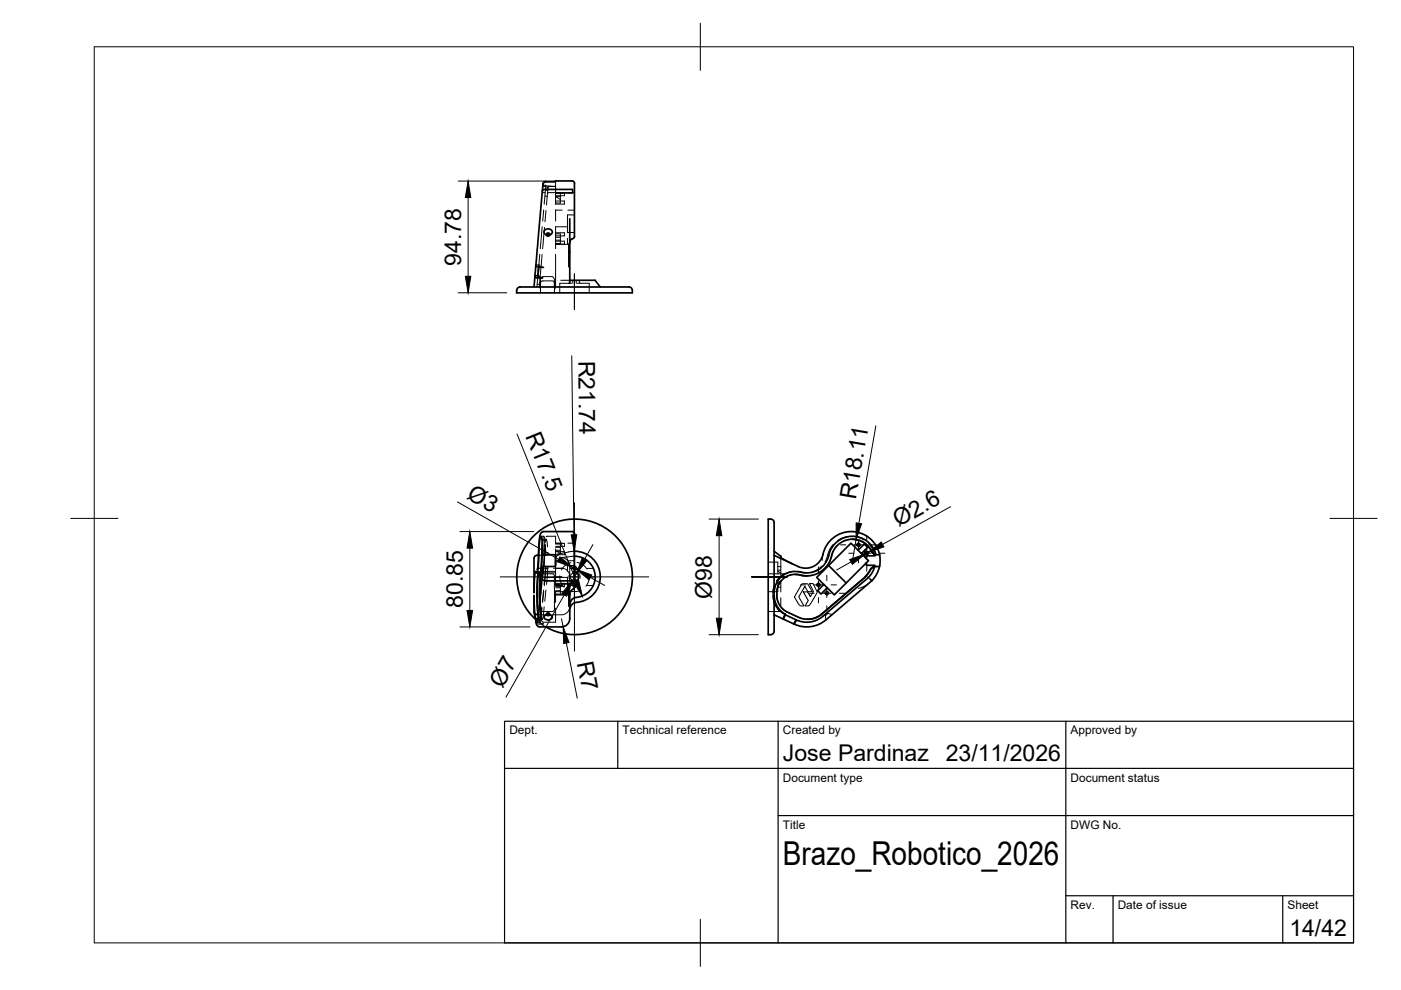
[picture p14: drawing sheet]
<svg xmlns="http://www.w3.org/2000/svg" width="297mm" height="210mm" viewBox="0 0 297 210" stroke-linecap="round" stroke-linejoin="round" font-family="sans-serif">
<defs><g id="words">
<text font-size="7" x="166" y="183.4">Brazo_Robotico_2026</text>
<g font-size="4.9">
<text x="97.8" y="56.3" transform="rotate(-90 97.8 56.3)">94.78</text>
<text x="122.6" y="76.4" transform="rotate(89 122.6 76.4)">R21.74</text>
<text x="111.4" y="92.4" transform="rotate(68 111.4 92.4)">R17.5</text>
<text x="98.8" y="105.7" transform="rotate(30 98.8 105.7)">Ø3</text>
<text x="181.5" y="106.1" transform="rotate(-80 181.5 106.1)">R18.11</text>
<text x="190.5" y="111.8" transform="rotate(-29 190.5 111.8)">Ø2.6</text>
<text x="98.1" y="128.9" transform="rotate(-90 98.1 128.9)">80.85</text>
<text x="150.9" y="126.9" transform="rotate(-90 150.9 126.9)">Ø98</text>
<text x="122.3" y="140.5" transform="rotate(79 122.3 140.5)">R7</text>
<text x="106.5" y="146" transform="rotate(-60 106.5 146)">Ø7</text>
<text x="166" y="161.4">Jose Pardinaz</text>
<text x="200.5" y="161.4">23/11/2026</text>
<text x="273.4" y="198.6">14/42</text>
</g>
<g font-size="2.5">
<text x="108" y="155.7">Dept.</text>
<text x="132" y="155.7">Technical reference</text>
<text x="166" y="155.7">Created by</text>
<text x="227" y="155.7">Approved by</text>
<text x="166" y="165.7">Document type</text>
<text x="227" y="165.7">Document status</text>
<text x="166" y="175.7">Title</text>
<text x="227" y="175.7">DWG No.</text>
<text x="227" y="192.7">Rev.</text>
<text x="237" y="192.7">Date of issue</text>
<text x="273" y="192.7">Sheet</text>
</g>
</g></defs>
<!-- layer: Hidden -->
<g fill="none" stroke="#000" stroke-width=".21">
<path d="M115.1 39.5h.6M115.1 39.3l.6 .1M115.7 39.6l.5 .1-.1 1.3M115.7 39.5l-.3 3.8M115.7 39.4l1.6 .1h-.9l-.2 .3M115.7 39.4v.1M117.6 39.5h-1.2l-.2 .2M117.8 39.5v1.3h-1.6l-.1 .2M117.8 39.5h-.2M117.8 38.5v2.8M113.6 56.1l.6 .1M114 58.5l-.2 2.3"/>
<path d="M114.2 56.2l.4 .3 .6 .2M114.4 53.9l-.2 2.7v-.4M114.6 59.7v1.4v-1.1l.3-.4h2.3l.4 .4M114.9 53.9l-.6 6.9 .3 .3M115 48.1l-.4 4.6M115 40.8h.6M115.3 44.5l-.2 2.4M115.4 48.2l-.4 4.5M115.5 41.6h.5M115.6 40.3l.5 .1M115.7 40l.5 .1M115.7 49.7l.3 .2"/>
<path d="M115.8 44.6l-.3 2.4M115.8 49.7v.2M115.8 49.8a.36 .36 0 0 0 .4 .3 .36 .36 0 0 0 .4-.3M115.9 49.8l.2 .2 .4-.2M116.1 41l-.2 2.4M116.6 49.7v.2M116.7 49.7l-.3 .2M117.8 53.9v7.2h-.2M117.8 41.5h1.9v-.6h-1.9v2.4h1.9v-.7h-1.9M117.8 49.4h1.9v.6h-1.9M117.8 51.1h1.9v.7M117.8 49.6h1v2h-1"/>
<path d="M117.8 41h1v2h-1M117.8 44.5v2.4M117.8 40.8h1.4M117.8 50.3h1M117.8 44.5h1.4M117.8 50.9h1M117.8 41.6l1 .7M117.8 41.7h1M118.9 59.4h1.9M120.3 48.1h-2.5v4.6M120.3 50.5v1.3h-2.5M120.3 49.3h1.5"/>
<path d="M120.4 40.8h1.4M120.4 44.5h1.4M120.5 56.6h.1M120.5 53.3h.3zM120.5 52.5h.3M120.5 53.4h.3M120.5 53.7h.3M120.5 54.7h.3M120.5 55.6h.3M120.5 52.8h.3M120.5 56.6h.3M120.5 53.6h.3"/>
<path d="M120.8 55.1h-.3v1.5M120.8 54.5h-.3v.6M120.8 54.3h-.3v.2M120.8 51.7h-.3v2.6M120.8 53.4h-.3h.3M120.8 53.5h-.3h.3M120.8 53.7h-.3h.3M120.9 59.4l-.3 .7M121.4 59.4v.7M121.8 45.6h-1.5v3.8M122.2 59.4v.7M122.7 59.4l.3 .7"/>
<path d="M113.9 60.3h.5M117.6 60v1.1l-.1-1.8-.2-.6h-2.4l-.3 .5v2.9M117.6 60v2.1M121.2 60.1h-2.5v2M122.4 60.1h2.5v2M114.7 113.7h.6M115.3 114.3h.5M115.3 118.9l-.3 2.7 2.8-.1M115.5 116.2l-.1 1.4M115.5 114.3l-.2-.6-.3 1.5M115.5 115l-.2-.7-.3 1.3M115.5 115l-.1 2.8"/>
<path d="M115.6 115l.2-.7 .3 1.7M115.6 116.2l.1 .9M115.6 115.5l.1 2.1v-.5h.5l.2 .4 .9 .1M115.8 113.8l.2-.1h1.8v1.5h1.9v.6h-1.9M116.9 117.6l-2.7 .1M117.8 119.9v2.5h-1.5l-.2-.1M117.8 117h1.9v.6h-1.9M117.8 116.4v1.4M117.8 115.4h1v2l-1 .7M117.8 118.9h1.4M117.8 116h1M118.8 116.7h-1l1 .7"/>
<path d="M120.4 118.9h1.4M120.4 115.2h1.4M121 119.3l-1.3 .7-.7 .9M121.8 117.9l-2.9 .3 1 .3 .4 .3 .4 .7 .1 .6v3.2M121.8 116.9l-3.7 .6M121.8 119.9h-1.5v1.3M122.3 119.2l1.2 .5 .9 .9M162.9 119.2h2v2.5M165.5 118.2v3.8M174.5 117.5l-.2 1.3M176.7 115.4h-.1a8.6 8.6 0 0 0-1.5 3.4l-.2 .3M177.4 115.7l-.8 1.3-.7 2.1"/>
<path d="M179.8 113.8l-1 .2-1.2 .6M180.7 114.3l-1 .1-1.3 .6M181 113.7l1 .2 1.2 .6M184.1 115.2l.1 .1a5 5 0 0 1 1.2 2.2M113.2 129.8l.4 .5 2.3 .1M113.6 121.2h.6M113.6 131.4l2.1 1.5M113.8 131.9h.6M114 131.4h.2M114 131.2h1l-.6-.2-.4-.7a2.35 2.35 0 0 0 .7 1.8l.5 .2h-1.3l-.3-.4M114 130.3h.1M114.1 121.5l.1-.3 .2 .3"/>
<path d="M114.2 131.4h.1M114.2 121.8h.5M114.4 128.3l.4 3.2 .3 .4h2.7v-3M114.4 127.8l.2 1.9 .3 1.6 .3-.6 .2-2M114.4 122.8l-.1 4.3M114.5 131.3h.5M114.9 128.7l-.4 2.6-.3-1.1M114.9 128.9l-.2 2.4-.3 .6-.3-1.2M114.9 122.1l-.1-.3-.2 .3 .4-.4h2.2l.3 .3 .1 7.2-.3 .4-2.3 .1-.3-.2-.1-3.5M115.3 125.1l-.3 2.4M115.3 120.6l-.3 1.5M115.3 125.4l-.3 2.3"/>
<path d="M115.6 120.6l-.2 3.3M115.7 125.1l-.2 2.4M115.8 130.4a.38 .38 0 0 1 .4-.3 .38 .38 0 0 1 .4 .3M115.8 130.1v.2M115.9 130.2l-.4 .3M116 130.3a.32 .32 0 0 1 .2-.5 .32 .32 0 0 1 .4 .4l-.2 .1M116 122.4h-1M116.1 120.6h-.5l.1-.5-.3 4.1M116.1 120.5h-1.8l-.4 .3M116.2 120.1l-.3 3.8M116.5 130.2l.4 .3M116.6 130.1v.2"/>
<path d="M117.3 120.5h1.7a1.72 1.72 0 0 1 1.8 1.7M117.8 123.9h1v.7h-1M117.8 125.4h1.9v.7h-1.9M117.8 123.7h1.9v.6h-1.9M117.8 121.2h-2.9l-.3 .5M117.8 125.4v2.3M117.8 125.2h1M118.7 122.1v.6a2.95 2.95 0 0 0 .9 1.8M118.8 124.6v1.4h-1M120.3 122.4h-2.5v1.8M120.3 122.3v1.3M120.5 125.4h.3"/>
<path d="M120.5 125.5h.3M120.5 127.3h.3M120.5 126.3h.3M120.5 124.3h.3M120.5 123.8h.3M120.5 126.5h.3M120.5 126.1h.3M120.5 125.6h.3M120.7 122a1.17 1.17 0 0 0 1.4 1.5M120.8 124.5v1.7M120.8 129.1l-.5 .7-.6 .4-2.6 .2M120.8 123.7h-.3v4.8h.3"/>
<path d="M120.8 128.8l-.1 .5M121.5 121.2a1.17 1.17 0 0 1 1.4 1.5M121.8 121.4a.87 .87 0 0 0-.9 .9 .87 .87 0 0 0 .9 .9M121.8 123.6h-1.5v2.5h-2.5M121.8 123.8a.37 .37 0 0 0-.4 .3 .37 .37 0 0 0 .4 .4M121.8 120.1a.37 .37 0 0 0-.4 .4 .37 .37 0 0 0 .4 .4M123.2 125.1l-.4 .2a3 3 0 0 1-2.2-.1M124.9 121.8v.4a2.99 2.99 0 0 1-.7 2.1M162.9 121.7h3.4M162.9 129.7h2.5M163.9 125.7l.2 2 .9 1.5M163.9 126.3a4.3 4.3 0 0 0 1 2.9"/>
<path d="M164.1 124.2l-.2 1.5zM164.9 122.9v2.5h-2M164.9 123.8h.6M164.9 121.1l.6 .3M164.9 124.5h.6M164.9 120.9h.6M164.9 120.1h.6M165 129.2l.2 .3zM165.2 122.5l-.6 .7 1.1-1.1 .4-.3zM165.2 129.5l1.3 .8M165.4 123.4l-.5 .8-.2 1.1v1.5l.3 1M165.5 123.1v2.4"/>
<path d="M165.5 126.7v1.7M165.5 123.2l-.6 .3M165.6 128.8l1.1 .9 2.7 1.2 1.8 .4M168.6 121.8l-1.1 .1-1.2 .6M170.1 123.8h1.1l1 1.6h-.9l-.7-1.1-1.2 2.2 1.1 2h-.7l-.4-.3-1-1.6zM171 121.5l-.9-.1a4.8 4.8 0 0 0-4 .4M171.6 123.8l.8-.1 .8 1.9-1.5 2.7-.3 .2h-.7l.7-1.2-1.1-1.8h.9l.6 1 .7-1.1zM172.3 122l-1.3 .1M174.2 120.1l-1.2 .8-.8 .4M174.8 130.4l.2 .1M175 130.5l.1 .9M175.2 120.1l-.7 .7-1.1 .8"/>
<path d="M175.4 129.9l.2 .2M175.6 130.1l-.6 .4M175.6 130.1l.8 .2M184 122.3l.1 .1M184.1 123.8l-2.1 1"/>
</g>
<!-- layer: Visible -->
<g fill="none" stroke="#000" stroke-width=".36">
<path d="M115.1 39.1l.1-.4 .5-.2 5.6-.1a.91 .91 0 0 1 .5 1.1v9.2a2.61 2.61 0 0 1-.2 1.9l-.6 .2-.2 .8M115.1 39.1l-1.7 19.4M117.8 38.5h-2.2l-.4 .3-.1 .3M113.4 58.5v.2M113.4 58.7l-.2 2.1M113.4 58.7l.5 .2h1.1M113.6 56.3l.6 .3M114 58.5l.5 .3 .5 .1M114.1 58.5h-.1M114.1 58.5h-.7M114.2 56.6l-.2 1.9M114.2 56.6l1 .1"/>
<path d="M115 40.5l.4-.3h5.9l.1 .1-.1 .6-2.3 .1M115.9 49.8l.3-.2 .4 .2M115.9 49.8a.34 .34 0 0 1 .3-.4 .34 .34 0 0 1 .3 .4M116.3 49.9a.68 .68 0 0 0 .8-.8 .68 .68 0 0 0-.9-.6 .69 .69 0 0 0-.8 .8 .69 .69 0 0 0 .9 .6M120.8 46.4v13.6M120.8 59.4h5.4l1.1 1.4M109.8 61l.5-.2h22.1a1.69 1.69 0 0 1 1.6 .5l.1 .8h-24.6zM114.2 117.7a.72 .72 0 0 0-1 .7v7.2v-.6a11.5 11.5 0 0 1 .4-3.8l.2 .3a13.5 13.5 0 0 0 .5-4.7l.1-2.2 .3-.9 .3 1.4 .1 2.5 2.6 .1 .1 2.2-.2 .2h-2.5l-1 10.6-.3 1.2-.2-.5M115 115.2l-.1 1.4a17.4 17.4 0 0 1-.4 4.9h-.7M115 115.6l-.3 5.7-.2 .8-.2-.3h-.1l-.3 1.7v4l.3 2.7M115.4 117.6l-.1 2.5M117.8 117.8v2.1"/>
<path d="M121.8 117.9a4.4 4.4 0 0 1 4.4 4.5 4.4 4.4 0 0 1-4.4 4.4l-.7 .6-.3 1M121.8 116.9a5.5 5.5 0 0 1 5.4 5.5 5.5 5.5 0 0 1-5.5 5.4l-.5 .5-.4 .8M163.4 110.1h-.5v24.5h.5M163.4 110.1a.75 .75 0 0 1 .7 .7M164.1 110.8v23M164.1 116.9l1.4 1M165.5 118v.2l2.6 1.4M165.5 117.9v.1M175.7 119.9l3.7 3.7M180.7 114.3l1.4 .2 1.3 .7 .8 .8 .7 1.1M181.9 116.7l.7 .7 .7-.7M182.6 117.4l.7 .7"/>
<path d="M183.7 119.3v.6h1.8v.1a4 4 0 0 1-1.4 2.4l-9.6 8.3M183.7 118.4l.4 .5-.4 .4M183.7 118.4l-.4-.3v-1.4l.7-.7-.7-.6-1.4 1.3-1.5-1.5-7.2 7.2 1.5 1.5-1.3 1.3 .7 .8 1.3-1.4 1.5 1.5 6.8-6.8M184.9 117.1l.7 .5zM184.9 117.1v-.1a4.6 4.6 0 0 0-5-2.6 4.6 4.6 0 0 0-3.8 4.2l-1 1.7-.9 .8-1.1 .6-1.9 .4-2.2-.3h-.9l-1.1 .3-.8 .5-.9 1-.5 1.2-.1 1.7 .3 1.2a3.7 3.7 0 0 0 2 2.1l3.4 1.4 1.5 .1 1.5-.5 10-8.4 1.3-1.8M185.4 117.6l.1 .2h-1.8v.6M185.6 117.6h.9M185.7 117.6a5.2 5.2 0 0 0-5.4-3.9 5.2 5.2 0 0 0-4.8 4.7 4.9 4.9 0 0 1-6.3 2.8 4.5 4.5 0 0 0-5.1 4.4M186.5 117.6v.2M186.5 117.6a6.2 6.2 0 0 0-6.3-4.9 6.2 6.2 0 0 0-5.9 5.4 3.8 3.8 0 0 1-5.1 2l-5.1-2.4M186.5 117.9l.1 1.2-.1 1M113.2 129.8l.2 1"/>
<path d="M113.2 129.8v-3.5l.2 3.9M113.4 130.2a.73 .73 0 0 0 .6 1M113.4 130.2h.7M113.6 131.4v.4M113.6 131.9h.1M113.6 131.7v.2M113.7 131.4a12.2 12.2 0 0 1 3.5-20.4 12.2 12.2 0 0 1 16.8 12.1 12.2 12.2 0 0 1-18.3 9.8M113.9 120.8l.4-6.4 .2-.9 .3-.6 .4-.2h6.1a.91 .91 0 0 1 .5 1.1v9.7a1.52 1.52 0 0 1-.3 1.4M114 131.4h-.4M114 130.2v.1M114 130.3l.1 .4M114.1 130.3h.1"/>
<path d="M114.1 121.5l-.3 4.8 .3 3.9M114.6 122.1l-.2 2v3.7M114.6 122.1h.1M114.6 122.1v3.9M115 122.7l.5 .5h5.8l.1 .2-.1 .4h-2.3M115 122.1h-.6M115.9 130.3l.3 .2 .4-.2M116 130.3h.4M116.1 131.4h.2M116.1 131.4a.6 .6 0 0 1-.7-.8 .91 .91 0 0 1 1-.3 .91 .91 0 0 1 .7 .7l-.8 .4M121.5 124.9l-.4 .4-.3 .6v4.2a2.77 2.77 0 0 1-.9 2.6l-.8 .2h-4.8l-.4-.2-.3-.8M121.8 121.4a.88 .88 0 0 1 .9 .9 .88 .88 0 0 1-.9 .9"/>
<path d="M121.8 123.8a.37 .37 0 0 1 .4 .3 .37 .37 0 0 1-.4 .4M121.8 120.1a.37 .37 0 0 1 .4 .4 .37 .37 0 0 1-.4 .4M164.1 130.4l2 .8M164.1 133.8a.75 .75 0 0 1-.7 .7M164.1 126.3a4.5 4.5 0 0 0 2.4 3.9M166.1 131.2l2.2 1.1M166.5 130.3h.1M166.5 130.3l2.3 1.1M166.5 130.2l-.4 1M168.6 121.8l2.4 .3M168.8 131.4l-.5 .9M168.8 131.4l-.4 .9"/>
<path d="M174.5 130.7a5.3 5.3 0 0 1-5.7 .7M174.7 123.9l.7 .7M175.1 131.4a6.3 6.3 0 0 1-6.8 .9M183.3 122.4h.1M184.4 122.7l.4 .5M184.6 120.6l.7-.5-.7 .5-1.3 1.8-9.2 7.9-1.3 .7-1.6 .3M184.8 123.2l-9.7 8.2M185.3 120.1h1.2M186.5 120.1l-.6 1.7-1.1 1.4"/>
<circle cx="182" cy="115.5" r=".33"/>
<circle cx="183.8" cy="117.3" r=".33"/>
<circle cx="173.5" cy="124" r=".33"/>
<circle cx="175.3" cy="125.8" r=".33"/>
</g>
<circle cx="114" cy="58.5" r=".18" fill="#000"/>
<!-- layer: BORDER -->
<path d="M20 9.9h267v190h-267zM148.5 4.9v10M15 109.9h10M282 109.9h10M148.5 194.9v10" fill="none" stroke="#000" stroke-width=".21"/>
<!-- layer: TITLEBLOCK -->
<path d="M107 152.9h180v47h-180zM131 152.9v10M165 152.9v47M226 152.9v47M107 162.9h180M165 172.9h122M226 189.9h61M236 189.9v10M272 189.9v10" fill="none" stroke="#000" stroke-width=".25"/>
<!-- layer: Smart Centers -->
<g fill="none" stroke="#000" stroke-width=".21">
<path d="M121.8 58.1v7.5M121.8 106.6v31.5M178.2 115.5h1.1M180 117.3h1.1M181.1 115.5h1.8M182 111.7v1.2M182 114.6v1.8M182 118.2v1.2M182.9 117.3h1.8M183.8 113.5v1.1M183.8 116.4v1.8M183.8 120v1.1"/>
<path d="M184.7 115.5h1.1M186.5 117.3h1.1M106 122.3h13.1M117.9 124.1h1.2M117.9 120.5h1.2M120.9 122.3h1.8M120.9 124.1h1.8M120.9 120.5h1.8M124.5 122.3h13M124.5 124.1h1.2M124.5 120.5h1.2M159.4 122.3h7.5h-7.5"/>
<path d="M159.4 122.3h7.5M169.7 124h1.2M171.5 125.8h1.1M172.6 124h1.8M173.5 120.2v1.1M173.5 123.1v1.8M173.5 126.7v1.1M174.4 125.8h1.8M175.3 122v1.1M175.3 124.9v1.8M175.3 128.5v1.1M176.2 124h1.2"/>
<path d="M178 125.8h1.1"/>
</g>
<!-- layer: FD_Dimensions -->
<g fill="none" stroke="#000" stroke-width=".21">
<path d="M97.1 38.4h18.6M99.3 41.9v16.7M97.1 62.1h10.3M121.2 75.4l.5 38M109.6 92l12.5 31.1M185.7 90.3l-3.6 20.6M97 106.4l21.4 12.2M97.5 112.7h15.7M99.6 116.2v13.2M121.7 116.9l.1 5.4M125.7 115.5l-1.7 3M150.3 110.1h10.5"/>
<path d="M152.5 113.6v17.5M180.4 119.1l-3 1.8M181.5 114.4l-.8 4.5M184.1 117.1l-.6 .3M201.5 107.4l-14.4 8M97.5 132.9h14.9M119 131.2l.4 1.7M119.6 126.1l-12.3 21.7M120.1 136.3l2.3 11.7M121.5 120.3l.6 .4M122.2 121.6l-.8 1.5M125.2 122.4l3 1.7"/>
<path d="M150.3 134.6h10.5"/>
</g>
<g fill="#000" stroke="#000" stroke-width=".21">
<path d="M98.7 58.6h1.1l-.5 3.5zM99.3 38.4l.5 3.5h-1.1zM99.6 112.7l.6 3.5h-1.2zM118.7 118.1l2.8 2.2-3.3-1.2zM121.1 113.4h1.2l-.6 3.5zM123.5 118.2l1 .6-2.3 2.8zM152.5 110.1l.5 3.5h-1.1zM180.1 118.6l3.4-1.2-2.8 2.2zM181.5 110.9l1.2 .2-1.2 3.3zM184.1 117.1l2.7-2.2 .6 1zM99 129.4h1.2l-.6 3.5zM121.4 123.1l-1.3 3.3-1-.6z"/>
<path d="M119.4 132.9l1.2 3.3-1.1 .2zM121.6 123.4l1.1-.5 .7 3.5zM122.1 120.7l3.4 1.2-.6 1zM151.9 131.1h1.1l-.5 3.5z"/>
</g>
<use href="#words"/>
</svg>
